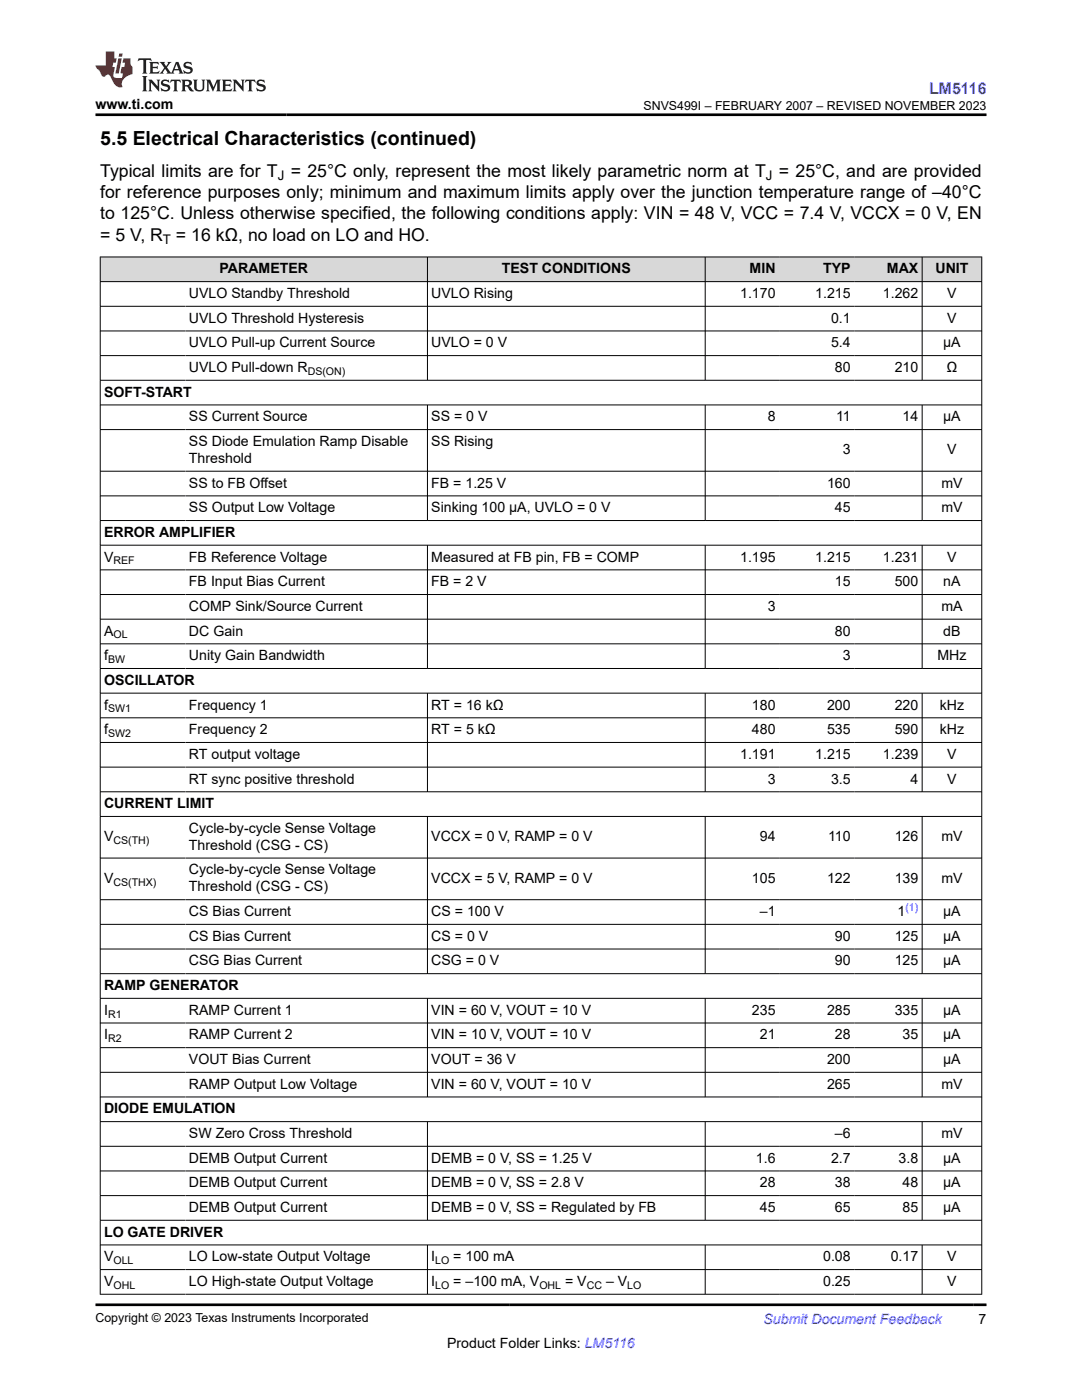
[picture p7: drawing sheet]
<svg xmlns="http://www.w3.org/2000/svg" width="216mm" height="279mm" viewBox="0 0 216 279" stroke-linecap="round" stroke-linejoin="round" font-family="sans-serif">
<defs><g id="words">
<text font-size="3.9" x="20" y="28.8">5.5 Electrical Characteristics (continued)</text>
<g font-size="3.5">
<text x="20" y="35.3">Typical limits are for T</text>
<text x="58" y="35.3">= 25°C only, represent the most likely parametric norm at T</text>
<text x="155.4" y="35.3">= 25°C, and are provided</text>
<text x="20" y="39.5">for reference purposes only; minimum and maximum limits apply over the junction temperature range of –40°C</text>
<text x="20" y="43.8">to 125°C. Unless otherwise specified, the following conditions apply: VIN = 48 V, VCC = 7.4 V, VCCX = 0 V, EN</text>
<text x="20" y="48">= 5 V, R</text>
<text x="35.1" y="48">= 16 kΩ, no load on LO and HO.</text>
</g>
<text font-size="3.2" fill="#00f" x="185.4" y="18.7">LM5116</text>
<g font-size="2.8">
<text x="19" y="21.8">www.ti.com</text>
<text x="37.7" y="59.5">UVLO Standby Threshold</text>
<text x="43.8" y="54.6">PARAMETER</text>
<text x="86.1" y="59.5">UVLO Rising</text>
<text x="100.1" y="54.6">TEST CONDITIONS</text>
<text x="147.7" y="59.5">1.170</text>
<text x="149.6" y="54.6">MIN</text>
<text x="162.7" y="59.5">1.215</text>
<text x="164.3" y="54.6">TYP</text>
<text x="176.2" y="59.5">1.262</text>
<text x="177" y="54.6">MAX</text>
<text x="186.7" y="54.6">UNIT</text>
<text x="189" y="59.5">V</text>
<text x="37.7" y="64.4">UVLO Threshold Hysteresis</text>
<text x="165.8" y="64.4">0.1</text>
<text x="189" y="64.4">V</text>
<text x="37.7" y="69.3">UVLO Pull-up Current Source</text>
<text x="86.1" y="69.3">UVLO = 0 V</text>
<text x="165.8" y="69.3">5.4</text>
<text x="188.2" y="69.3">µA</text>
<text x="37.7" y="74.2">UVLO Pull-down R</text>
<text x="166.6" y="74.2">80</text>
<text x="178.5" y="74.2">210</text>
<text x="188.9" y="74.2">Ω</text>
<text x="20.8" y="79.2">SOFT-START</text>
<text x="37.7" y="84.1">SS Current Source</text>
<text x="37.7" y="89">SS Diode Emulation Ramp Disable</text>
<text x="86.1" y="84.1">SS = 0 V</text>
<text x="86.1" y="89">SS Rising</text>
<text x="153.2" y="84.1">8</text>
<text x="166.8" y="84.1">11</text>
<text x="180.1" y="84.1">14</text>
<text x="188.2" y="84.1">µA</text>
<text x="37.7" y="92.4">Threshold</text>
<text x="168.2" y="90.7">3</text>
<text x="189" y="90.7">V</text>
<text x="37.7" y="97.3">SS to FB Offset</text>
<text x="86.1" y="97.3">FB = 1.25 V</text>
<text x="165" y="97.3">160</text>
<text x="187.8" y="97.3">mV</text>
<text x="20.8" y="107.2">ERROR AMPLIFIER</text>
<text x="37.7" y="102.2">SS Output Low Voltage</text>
<text x="86.1" y="102.2">Sinking 100 µA, UVLO = 0 V</text>
<text x="166.6" y="102.2">45</text>
<text x="187.8" y="102.2">mV</text>
<text x="20.8" y="112.1">V</text>
<text x="37.7" y="112.1">FB Reference Voltage</text>
<text x="86.1" y="112.1">Measured at FB pin, FB = COMP</text>
<text x="147.7" y="112.1">1.195</text>
<text x="162.7" y="112.1">1.215</text>
<text x="176.2" y="112.1">1.231</text>
<text x="189" y="112.1">V</text>
<text x="37.7" y="117">FB Input Bias Current</text>
<text x="86.1" y="117">FB = 2 V</text>
<text x="166.6" y="117">15</text>
<text x="178.5" y="117">500</text>
<text x="188.2" y="117">nA</text>
<text x="37.7" y="121.9">COMP Sink/Source Current</text>
<text x="153.2" y="121.9">3</text>
<text x="187.8" y="121.9">mA</text>
<text x="20.8" y="126.8">A</text>
<text x="20.8" y="131.8">f</text>
<text x="37.7" y="126.8">DC Gain</text>
<text x="37.7" y="131.8">Unity Gain Bandwidth</text>
<text x="166.6" y="126.8">80</text>
<text x="168.2" y="131.8">3</text>
<text x="187.1" y="131.8">MHz</text>
<text x="188.2" y="126.8">dB</text>
<text x="20.8" y="136.7">OSCILLATOR</text>
<text x="20.8" y="141.6">f</text>
<text x="37.7" y="141.6">Frequency 1</text>
<text x="86.1" y="141.6">RT = 16 kΩ</text>
<text x="150" y="141.6">180</text>
<text x="165" y="141.6">200</text>
<text x="178.5" y="141.6">220</text>
<text x="187.5" y="141.6">kHz</text>
<text x="20.8" y="146.5">f</text>
<text x="37.7" y="146.5">Frequency 2</text>
<text x="86.1" y="146.5">RT = 5 kΩ</text>
<text x="150" y="146.5">480</text>
<text x="165" y="146.5">535</text>
<text x="178.5" y="146.5">590</text>
<text x="187.5" y="146.5">kHz</text>
<text x="37.7" y="151.4">RT output voltage</text>
<text x="147.7" y="151.4">1.191</text>
<text x="162.7" y="151.4">1.215</text>
<text x="176.2" y="151.4">1.239</text>
<text x="189" y="151.4">V</text>
<text x="20.8" y="161.3">CURRENT LIMIT</text>
<text x="37.7" y="156.4">RT sync positive threshold</text>
<text x="153.2" y="156.4">3</text>
<text x="165.8" y="156.4">3.5</text>
<text x="181.7" y="156.4">4</text>
<text x="189" y="156.4">V</text>
<text x="20.8" y="167.9">V</text>
<text x="37.7" y="166.2">Cycle-by-cycle Sense Voltage</text>
<text x="86.1" y="167.9">VCCX = 0 V, RAMP = 0 V</text>
<text x="151.6" y="167.9">94</text>
<text x="165.2" y="167.9">110</text>
<text x="178.5" y="167.9">126</text>
<text x="187.8" y="167.9">mV</text>
<text x="37.7" y="169.6">Threshold (CSG - CS)</text>
<text x="20.8" y="176.2">V</text>
<text x="37.7" y="174.5">Cycle-by-cycle Sense Voltage</text>
<text x="37.7" y="177.9">Threshold (CSG - CS)</text>
<text x="86.1" y="176.2">VCCX = 5 V, RAMP = 0 V</text>
<text x="150" y="176.2">105</text>
<text x="165" y="176.2">122</text>
<text x="178.5" y="176.2">139</text>
<text x="187.8" y="176.2">mV</text>
<text x="37.7" y="182.8">CS Bias Current</text>
<text x="86.1" y="182.8">CS = 100 V</text>
<text x="151.6" y="182.8">–1</text>
<text x="179.1" y="182.8">1</text>
<text x="188.2" y="182.8">µA</text>
<text x="37.7" y="187.8">CS Bias Current</text>
<text x="86.1" y="187.8">CS = 0 V</text>
<text x="166.6" y="187.8">90</text>
<text x="178.5" y="187.8">125</text>
<text x="188.2" y="187.8">µA</text>
<text x="20.8" y="197.6">RAMP GENERATOR</text>
<text x="37.7" y="192.7">CSG Bias Current</text>
<text x="86.1" y="192.7">CSG = 0 V</text>
<text x="166.6" y="192.7">90</text>
<text x="178.5" y="192.7">125</text>
<text x="188.2" y="192.7">µA</text>
<text x="20.8" y="202.5">I</text>
<text x="37.7" y="202.5">RAMP Current 1</text>
<text x="86.1" y="202.5">VIN = 60 V, VOUT = 10 V</text>
<text x="150" y="202.5">235</text>
<text x="165" y="202.5">285</text>
<text x="178.5" y="202.5">335</text>
<text x="188.2" y="202.5">µA</text>
<text x="20.8" y="207.4">I</text>
<text x="37.7" y="207.4">RAMP Current 2</text>
<text x="86.1" y="207.4">VIN = 10 V, VOUT = 10 V</text>
<text x="151.6" y="207.4">21</text>
<text x="166.6" y="207.4">28</text>
<text x="180.1" y="207.4">35</text>
<text x="188.2" y="207.4">µA</text>
<text x="37.7" y="212.4">VOUT Bias Current</text>
<text x="86.1" y="212.4">VOUT = 36 V</text>
<text x="165" y="212.4">200</text>
<text x="188.2" y="212.4">µA</text>
<text x="37.7" y="217.3">RAMP Output Low Voltage</text>
<text x="86.1" y="217.3">VIN = 60 V, VOUT = 10 V</text>
<text x="165" y="217.3">265</text>
<text x="187.8" y="217.3">mV</text>
<text x="20.8" y="222.2">DIODE EMULATION</text>
<text x="37.7" y="227.1">SW Zero Cross Threshold</text>
<text x="166.6" y="227.1">–6</text>
<text x="187.8" y="227.1">mV</text>
<text x="37.7" y="232">DEMB Output Current</text>
<text x="86.1" y="232">DEMB = 0 V, SS = 1.25 V</text>
<text x="150.8" y="232">1.6</text>
<text x="165.8" y="232">2.7</text>
<text x="179.3" y="232">3.8</text>
<text x="188.2" y="232">µA</text>
<text x="37.7" y="237">DEMB Output Current</text>
<text x="86.1" y="237">DEMB = 0 V, SS = 2.8 V</text>
<text x="151.6" y="237">28</text>
<text x="166.6" y="237">38</text>
<text x="180.1" y="237">48</text>
<text x="188.2" y="237">µA</text>
<text x="37.7" y="241.9">DEMB Output Current</text>
<text x="86.1" y="241.9">DEMB = 0 V, SS = Regulated by FB</text>
<text x="151.6" y="241.9">45</text>
<text x="166.6" y="241.9">65</text>
<text x="180.1" y="241.9">85</text>
<text x="188.2" y="241.9">µA</text>
<text x="20.8" y="246.8">LO GATE DRIVER</text>
<text x="20.8" y="251.7">V</text>
<text x="37.7" y="251.7">LO Low-state Output Voltage</text>
<text x="86.1" y="251.7">I</text>
<text x="90.5" y="251.7">= 100 mA</text>
<text x="164.2" y="251.7">0.08</text>
<text x="177.7" y="251.7">0.17</text>
<text x="189" y="251.7">V</text>
<text x="20.8" y="256.6">V</text>
<text x="37.7" y="256.6">LO High-state Output Voltage</text>
<text x="86.1" y="256.6">I</text>
<text x="90.5" y="256.6">= –100 mA, V</text>
<text x="112.8" y="256.6">= V</text>
<text x="120.9" y="256.6">– V</text>
<text x="164.2" y="256.6">0.25</text>
<text x="189" y="256.6">V</text>
<text x="89.2" y="269">Product Folder Links: LM5116</text>
<text x="195.3" y="264.2">7</text>
</g>
<text font-size="2.8" fill="#00f" x="152.4" y="264.2">Submit Document Feedback</text>
<g font-size="2.6">
<text x="55.4" y="36">J</text>
<text x="152.8" y="36">J</text>
<text x="32.5" y="48.7">T</text>
</g>
<g font-size="2.5">
<text x="128.4" y="21.9">SNVS499I – FEBRUARY 2007 – REVISED NOVEMBER 2023</text>
<text x="19" y="263.9">Copyright © 2023 Texas Instruments Incorporated</text>
</g>
<g font-size="2.1">
<text x="61.4" y="74.8">DS(ON)</text>
<text x="22.6" y="112.6">REF</text>
<text x="22.6" y="127.4">OL</text>
<text x="21.6" y="132.3">BW</text>
<text x="21.6" y="142.2">SW1</text>
<text x="21.6" y="147.1">SW2</text>
<text x="22.6" y="168.5">CS(TH)</text>
<text x="22.6" y="176.8">CS(THX)</text>
<text x="21.6" y="203.1">R1</text>
<text x="21.6" y="208">R2</text>
<text x="22.6" y="252.3">OLL</text>
<text x="22.6" y="257.2">OHL</text>
<text x="86.8" y="252.3">LO</text>
<text x="86.8" y="257.2">LO</text>
<text x="107.6" y="257.2">OHL</text>
<text x="117.1" y="257.2">CC</text>
<text x="125.2" y="257.2">LO</text>
</g>
<text font-size="2.1" fill="#00f" x="180.7" y="181.9">(1)</text>
</g></defs>
<g fill="#d8d8d8">
<path d="M20 51.3h175.9v4.9h-175.9z" fill-rule="evenodd"/>
<path d="M20.1 51.3h65.1v4.8h-65.1z" fill-rule="evenodd"/>
<path d="M85.4 51.3h55.3v4.8h-55.3z" fill-rule="evenodd"/>
<path d="M140.8 51.3h14.7v4.8h-14.7z" fill-rule="evenodd"/>
<path d="M155.5 51.3h14.9v4.8h-14.9z" fill-rule="evenodd"/>
<path d="M170.4 51.3h13.5v4.8h-13.5z" fill-rule="evenodd"/>
<path d="M184.1 51.3h11.7v4.8h-11.7z" fill-rule="evenodd"/>
</g>
<g fill="none" stroke="#000" stroke-width=".2">
<path d="M19.9 51.3h176.1M19.9 56.2h176.1M20 51.2v207.2M85.3 51.2v24.8M140.7 51.2v24.8M184 51.2v24.8M195.9 51.2v207.2M19.9 61.1h176.1M19.9 66h176.1M19.9 71h176.1M19.9 75.9h176.1M19.9 80.8h176.1"/>
<path d="M19.9 85.7h176.1M19.9 94h176.1M19.9 99h176.1M85.3 80.8v23.1M140.7 80.8v23.1M184 80.8v23.1M19.9 103.9h176.1M19.9 108.8h176.1M19.9 113.7h176.1M19.9 118.6h176.1M85.3 108.8v24.7M140.7 108.8v24.7"/>
<path d="M184 108.8v24.7M19.9 123.6h176.1M19.9 128.5h176.1M19.9 133.4h176.1M19.9 138.3h176.1M85.3 138.3v19.8M140.7 138.3v19.8M184 138.3v19.8M19.9 143.3h176.1M19.9 148.2h176.1M19.9 153.1h176.1M19.9 158h176.1"/>
<path d="M19.9 162.9h176.1M19.9 171.2h176.1M19.9 179.6h176.1M85.3 162.9v31.5M140.7 162.9v31.5M184 162.9v31.5M19.9 184.5h176.1M19.9 189.4h176.1M19.9 194.3h176.1M19.9 199.2h176.1M85.3 199.2v19.8M140.7 199.2v19.8"/>
<path d="M184 199.2v19.8M19.9 204.2h176.1M19.9 209.1h176.1M19.9 214h176.1M19.9 218.9h176.1M19.9 223.8h176.1M19.9 228.8h176.1M19.9 233.7h176.1M19.9 238.6h176.1M85.3 223.8v19.8M140.7 223.8v19.8M184 223.8v19.8"/>
<path d="M19.9 243.5h176.1M19.9 248.5h176.1M19.9 253.4h176.1M19.9 258.3h176.1M85.3 248.5v9.9M140.7 248.5v9.9M184 248.5v9.9"/>
</g>
<path d="M27.7 11.6l-.2 .6 .5-.2h.6v.1v2.2l-.2 .4h1l-.2-.4v-2.2v-.1h.5l.5 .2-.1-.6zM29.8 12.4l.2 .3v1.6l-.2 .4h1.9l.1-.6a1.08 1.08 0 0 1-1.3 .2v-.7h.6l.4 .2v-.7l-.4 .2h-.6v-.5l.2-.2a1 1 0 0 1 1 .3l-.1-.5zM31.8 12.4l1 1.1-1 1.2h.9l-.2-.2 .4-.8 .5 .8-.2 .2h1.6l-.2-.2 .1-.5h1l.1 .5-.1 .2h.9l-.2-.4-.8-1.9h-.5l-1 2.1-.8-1.1 .9-1h-.8l.2 .2-.5 .6-.3-.6 .1-.2zM35.2 12.8l.4 1h-.8zM36.8 12.5a.65 .65 0 0 0-.2 .7 .65 .65 0 0 0 .6 .5l.7 .1 .1 .3a.79 .79 0 0 1-.7 .4 .79 .79 0 0 1-.7-.5l.1 .7 .2-.1a.93 .93 0 0 0 1.1 0 .93 .93 0 0 0 .4-.9 1.46 1.46 0 0 0-1.2-.6l-.1-.3a1.09 1.09 0 0 1 1.2 .2l-.2-.6-.1 .1-.6-.2zM28.4 15.2l.2 .4v2.2l-.2 .4h1l-.2-.4v-2.2l.2-.4zM29.6 15.9l.2 .4v1.5l-.2 .4h.8l-.3-.4v-1.3l1.7 1.8v-2l.2-.4h-.8l.2 .2 .1 1.1-1.2-1.3zM32.3 16a.65 .65 0 0 0-.2 .8 .65 .65 0 0 0 .7 .4l.6 .2 .1 .2a.79 .79 0 0 1-.7 .4 .79 .79 0 0 1-.7-.5l.1 .7 .2-.1a.93 .93 0 0 0 1.1 .1 .93 .93 0 0 0 .4-1 1.46 1.46 0 0 0-1.2-.5l-.1-.4a1.09 1.09 0 0 1 1.2 .2l-.2-.6-.1 .1-.6-.1zM34.1 15.9l-.1 .6a.63 .63 0 0 1 .7-.3l.1 1.6-.3 .4h1l-.2-.4v-1.6a.66 .66 0 0 1 .8 .3l-.1-.6zM36.2 15.9l.2 .4v1.5l-.2 .4h.9l-.2-.2v-.7h.5l.1 .2a.79 .79 0 0 0 1.2 .6l-1-.9a.61 .61 0 0 0 .6-.6 .61 .61 0 0 0-.5-.7zM36.9 16.2h.2a.47 .47 0 0 1 .5 .1 .47 .47 0 0 1 .1 .5l-.2 .1-.6 .1zM38.5 15.9l.2 .2a2.27 2.27 0 0 0 .4 2 1.04 1.04 0 0 0 1.7-.7v-1.3l.2-.2h-.8l.2 .4v1.1a.6 .6 0 0 1-.6 .6 .6 .6 0 0 1-.6-.6v-1.1l.3-.4zM41.1 15.9l.2 .4v1.5l-.2 .4h.7l-.2-.4v-1.4l.9 1.9 .8-1.9v1.4l-.2 .4h1l-.3-.4v-1.5l.3-.4h-.8l-.7 1.5-.7-1.5zM44.3 15.9l.2 .4v1.5l-.2 .4h1.9l.1-.6a1.09 1.09 0 0 1-1.3 .2v-.7h.6l.4 .2v-.6l-.4 .2h-.6v-.6l.2-.1a1.01 1.01 0 0 1 1 .3l-.1-.6zM46.4 15.9l.3 .4v1.5l-.3 .4h.8l-.2-.4v-1.3l1.6 1.8v-2l.2-.4h-.7l.2 .2v1.1l-1.2-1.3zM49 15.9l-.1 .6a.63 .63 0 0 1 .8-.3v1.6l-.3 .4h1l-.2-.4v-1.6a.66 .66 0 0 1 .8 .3l-.1-.6zM51.4 16a.65 .65 0 0 0-.2 .8 .65 .65 0 0 0 .6 .4l.6 .2 .2 .2a.79 .79 0 0 1-.8 .4 .79 .79 0 0 1-.6-.5l.1 .7 .2-.1a.93 .93 0 0 0 1 .1 .93 .93 0 0 0 .5-1 1.46 1.46 0 0 0-1.3-.5l-.1-.4a1.09 1.09 0 0 1 1.3 .2l-.2-.6-.2 .1-.5-.1z" fill="#231f20"/>
<path d="M21.1 10.3v2.7h-2.1l.1 .4 .9 1a.95 .95 0 0 0 .9 .9 .59 .59 0 0 1 .6-.4 .59 .59 0 0 1 .5 .3l.4 .8a1.59 1.59 0 0 0 2.1 1.4 1.61 1.61 0 0 1 1-2.3l1-.3-.1-1.5a1.59 1.59 0 0 1-.4-1.7h-1.4l-.2 .9h.5l-.1 .9h-.5l-.2 .9v.3l.4 .1-.2 .9h-.6a.73 .73 0 0 1-1.1-.7l.3-1.5h-.5l.2-.9h.5l.2-.9h-.5v-1.3zM23.6 11.6l-.6 3.1h.7l.6-3.1zM23.8 10.7l-.1 .6h.7l.1-.6z" fill="#ed1c24"/>
<path d="M19 22.9h177.8M19 260.4h177.8" fill="none" stroke="#000" stroke-width=".53"/>
<use href="#words"/>
</svg>
